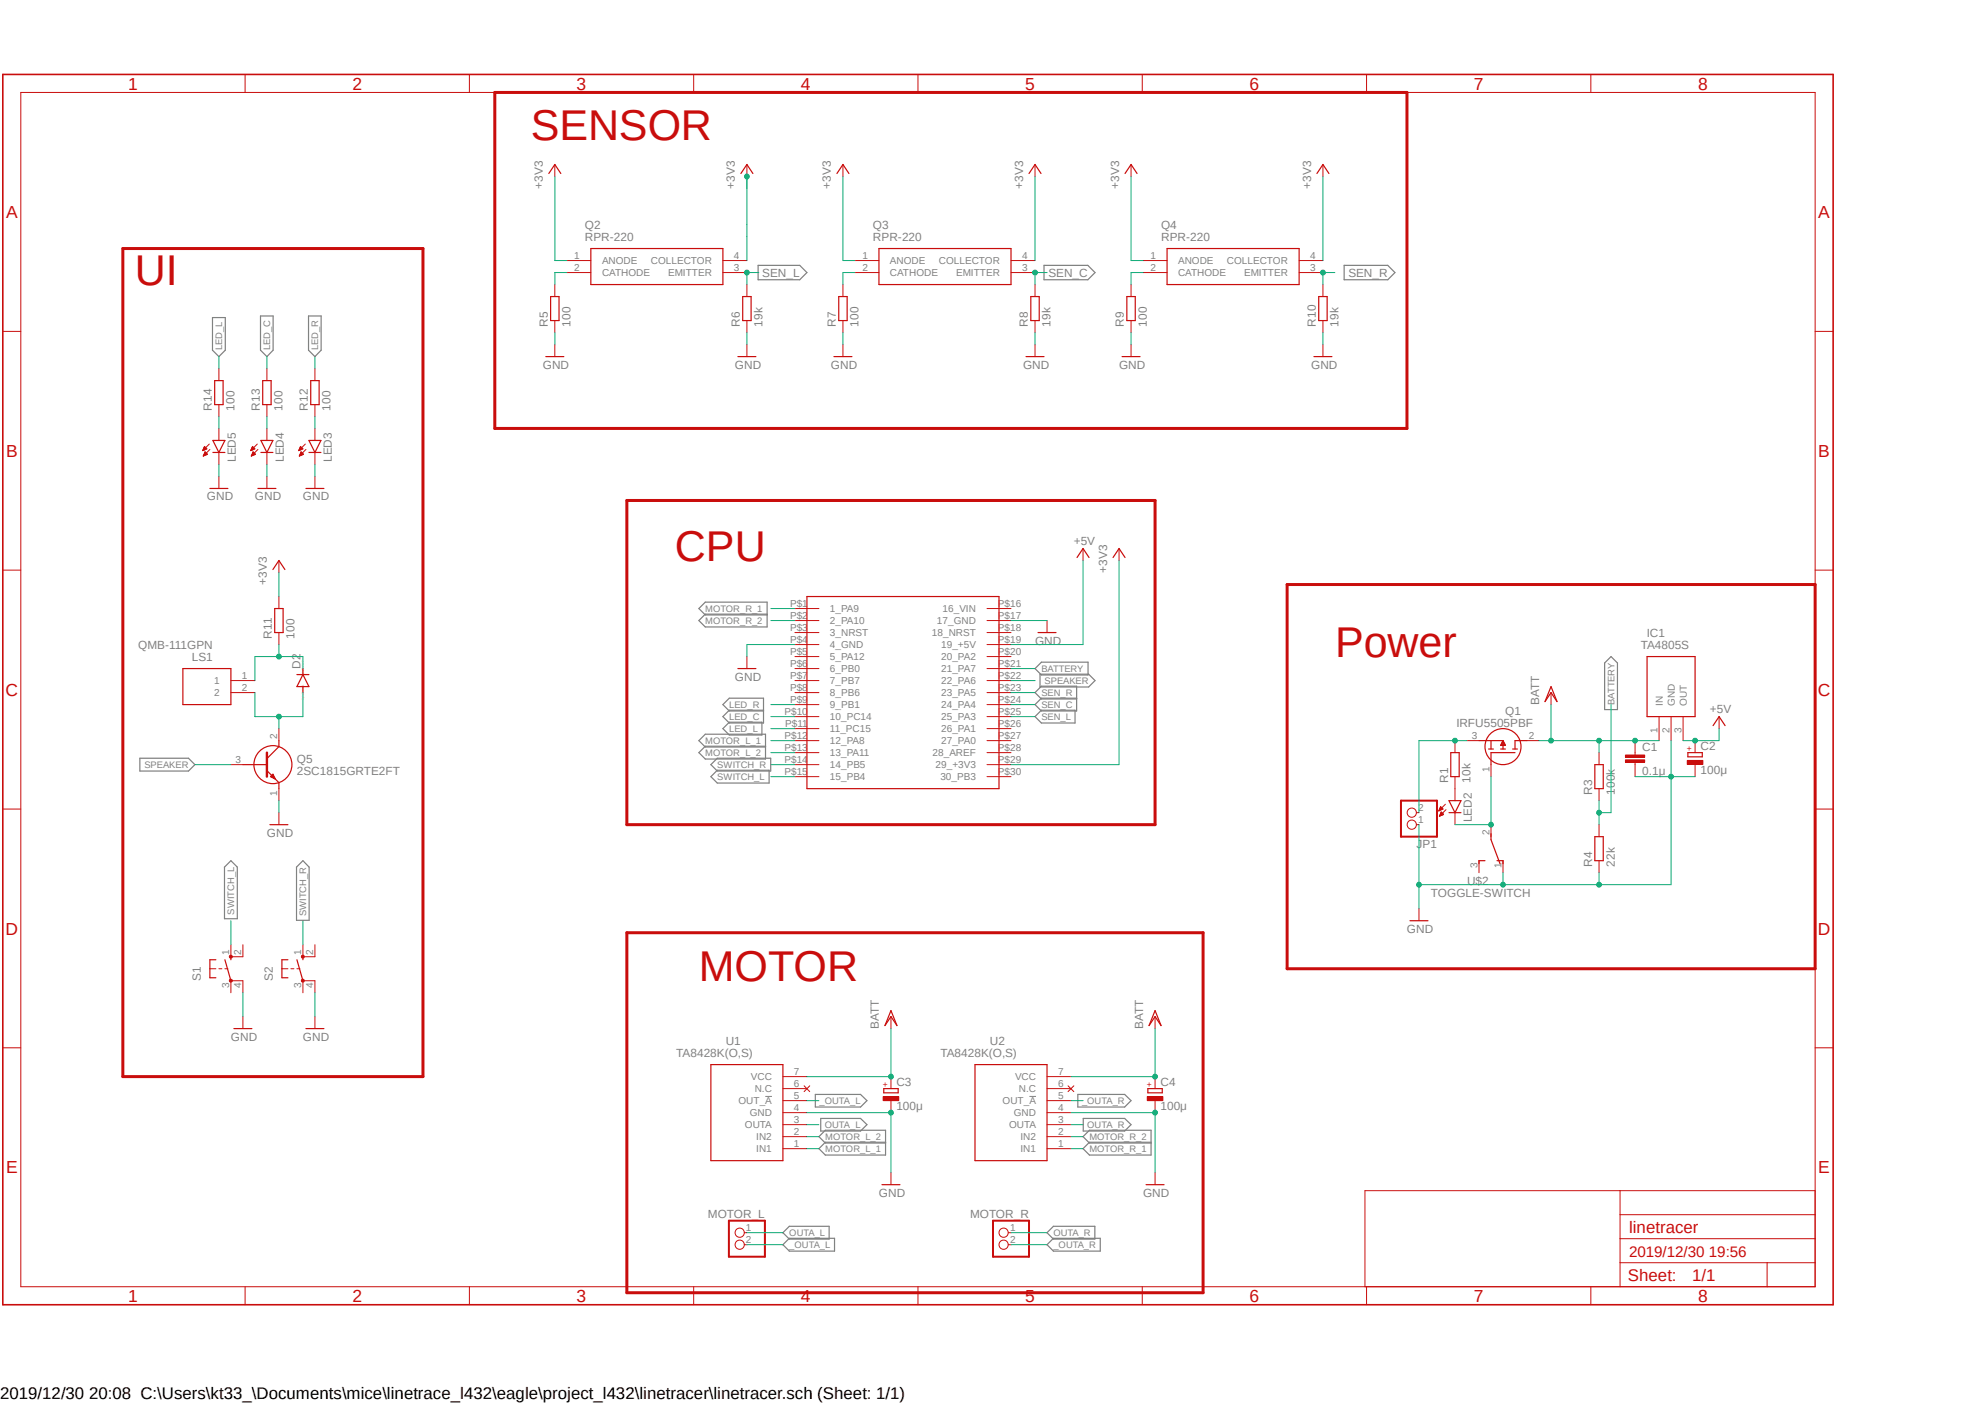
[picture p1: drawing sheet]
<svg xmlns="http://www.w3.org/2000/svg" width="420mm" height="297mm" viewBox="0 0 420 297" stroke-linecap="round" stroke-linejoin="round" font-family="sans-serif">
<defs><g id="words">
<g font-size="9.1" fill="#c90d0c">
<text x="112.3" y="29.7">SENSOR</text>
<text x="28.5" y="60.2">UI</text>
<text x="142.8" y="118.6">CPU</text>
<text x="282.5" y="138.9">Power</text>
<text x="147.9" y="207.5">MOTOR</text>
</g>
<g font-size="3.7" fill="#c90d0c">
<text x="27.1" y="19">1</text>
<text x="74.5" y="19">2</text>
<text x="122" y="19">3</text>
<text x="169.5" y="19">4</text>
<text x="216.9" y="19">5</text>
<text x="264.4" y="19">6</text>
<text x="311.8" y="19">7</text>
<text x="359.3" y="19">8</text>
<text x="1.3" y="46.1">A</text>
<text x="384.7" y="46.1">A</text>
<text x="1.3" y="96.6">B</text>
<text x="384.7" y="96.6">B</text>
<text x="1.2" y="147.2">C</text>
<text x="384.6" y="147.2">C</text>
<text x="1.2" y="197.7">D</text>
<text x="384.6" y="197.7">D</text>
<text x="1.3" y="248.2">E</text>
<text x="384.7" y="248.2">E</text>
<text x="27.1" y="275.4">1</text>
<text x="74.5" y="275.4">2</text>
<text x="122" y="275.4">3</text>
<text x="169.5" y="275.4">4</text>
<text x="216.9" y="275.4">5</text>
<text x="264.4" y="275.4">6</text>
<text x="311.8" y="275.4">7</text>
<text x="359.3" y="275.4">8</text>
</g>
<g font-size="3.6" fill="#c90d0c">
<text x="344.7" y="260.8">linetracer</text>
<text x="344.4" y="271.1">Sheet:</text>
<text x="358" y="270.9">1/1</text>
</g>
<text font-size="3.6" x="0" y="296">2019/12/30 20:08 C:\Users\kt33_\Documents\mice\linetrace_l432\eagle\project_l432\linetracer\linetracer.sch (Sheet: 1/1)</text>
<text font-size="3.2" fill="#c90d0c" x="344.7" y="265.8">2019/12/30 19:56</text>
<g font-size="2.5" fill="#808080">
<text x="114.9" y="39.9" transform="rotate(-90 114.9 39.9)">+3V3</text>
<text x="155.5" y="39.9" transform="rotate(-90 155.5 39.9)">+3V3</text>
<text x="175.8" y="39.9" transform="rotate(-90 175.8 39.9)">+3V3</text>
<text x="216.5" y="39.9" transform="rotate(-90 216.5 39.9)">+3V3</text>
<text x="236.8" y="39.9" transform="rotate(-90 236.8 39.9)">+3V3</text>
<text x="277.4" y="39.9" transform="rotate(-90 277.4 39.9)">+3V3</text>
<text x="123.7" y="50.9">RPR-220</text>
<text x="123.7" y="48.4">Q2</text>
<text x="184.7" y="50.9">RPR-220</text>
<text x="184.7" y="48.4">Q3</text>
<text x="245.7" y="50.9">RPR-220</text>
<text x="245.7" y="48.4">Q4</text>
<text x="161.3" y="58.5">SEN_L</text>
<text x="221.8" y="58.5">SEN_C</text>
<text x="285.3" y="58.5">SEN_R</text>
<text x="115.9" y="69.1" transform="rotate(-90 115.9 69.1)">R5</text>
<text x="120.7" y="69.1" transform="rotate(-90 120.7 69.1)">100</text>
<text x="156.5" y="69.1" transform="rotate(-90 156.5 69.1)">R6</text>
<text x="161.3" y="69.1" transform="rotate(-90 161.3 69.1)">19k</text>
<text x="176.9" y="69.1" transform="rotate(-90 176.9 69.1)">R7</text>
<text x="181.7" y="69.1" transform="rotate(-90 181.7 69.1)">100</text>
<text x="217.5" y="69.1" transform="rotate(-90 217.5 69.1)">R8</text>
<text x="222.3" y="69.1" transform="rotate(-90 222.3 69.1)">19k</text>
<text x="237.8" y="69.1" transform="rotate(-90 237.8 69.1)">R9</text>
<text x="242.6" y="69.1" transform="rotate(-90 242.6 69.1)">100</text>
<text x="278.4" y="69.1" transform="rotate(-90 278.4 69.1)">R10</text>
<text x="283.2" y="69.1" transform="rotate(-90 283.2 69.1)">19k</text>
<text x="114.9" y="78">GND</text>
<text x="155.5" y="78">GND</text>
<text x="175.8" y="78">GND</text>
<text x="216.5" y="78">GND</text>
<text x="236.8" y="78">GND</text>
<text x="277.4" y="78">GND</text>
<text x="44.8" y="86.9" transform="rotate(-90 44.8 86.9)">R14</text>
<text x="49.6" y="86.9" transform="rotate(-90 49.6 86.9)">100</text>
<text x="54.9" y="86.9" transform="rotate(-90 54.9 86.9)">R13</text>
<text x="59.8" y="86.9" transform="rotate(-90 59.8 86.9)">100</text>
<text x="65.1" y="86.9" transform="rotate(-90 65.1 86.9)">R12</text>
<text x="69.9" y="86.9" transform="rotate(-90 69.9 86.9)">100</text>
<text x="49.9" y="97.7" transform="rotate(-90 49.9 97.7)">LED5</text>
<text x="60" y="97.7" transform="rotate(-90 60 97.7)">LED4</text>
<text x="70.2" y="97.7" transform="rotate(-90 70.2 97.7)">LED3</text>
<text x="43.8" y="105.9">GND</text>
<text x="53.9" y="105.9">GND</text>
<text x="64.1" y="105.9">GND</text>
<text x="227.2" y="115.3">+5V</text>
<text x="56.5" y="123.7" transform="rotate(-90 56.5 123.7)">+3V3</text>
<text x="234.2" y="121.1" transform="rotate(-90 234.2 121.1)">+3V3</text>
<text x="29.3" y="137.2">QMB-111GPN</text>
<text x="57.5" y="135.1" transform="rotate(-90 57.5 135.1)">R11</text>
<text x="62.3" y="135.1" transform="rotate(-90 62.3 135.1)">100</text>
<text x="219" y="136.4">GND</text>
<text x="347.1" y="137.2">TA4805S</text>
<text x="348.5" y="134.7">IC1</text>
<text x="40.6" y="139.8">LS1</text>
<text x="63.6" y="141.4" transform="rotate(-90 63.6 141.4)">D2</text>
<text x="155.5" y="144">GND</text>
<text x="325.6" y="149.1" transform="rotate(-90 325.6 149.1)">BATT</text>
<text x="308.1" y="153.8">IRFU5505PBF</text>
<text x="318.5" y="151.2">Q1</text>
<text x="361.8" y="150.8">+5V</text>
<text x="62.8" y="161.4">Q5</text>
<text x="347.5" y="158.8">C1</text>
<text x="359.8" y="158.8">C2</text>
<text x="62.8" y="163.9">2SC1815GRTE2FT</text>
<text x="306.4" y="165.6" transform="rotate(-90 306.4 165.6)">R1</text>
<text x="311.2" y="165.6" transform="rotate(-90 311.2 165.6)">10k</text>
<text x="347.5" y="163.9">0.1μ</text>
<text x="359.8" y="163.8">100μ</text>
<text x="311.4" y="174" transform="rotate(-90 311.4 174)">LED2</text>
<text x="336.9" y="168.1" transform="rotate(-90 336.9 168.1)">R3</text>
<text x="341.6" y="168.1" transform="rotate(-90 341.6 168.1)">100k</text>
<text x="56.5" y="177">GND</text>
<text x="299.7" y="179.4">JP1</text>
<text x="336.9" y="183.3" transform="rotate(-90 336.9 183.3)">R4</text>
<text x="341.6" y="183.3" transform="rotate(-90 341.6 183.3)">22k</text>
<text x="302.8" y="189.7">TOGGLE-SWITCH</text>
<text x="310.4" y="187.2">U$2</text>
<text x="297.7" y="197.3">GND</text>
<text x="42.5" y="207.5" transform="rotate(-90 42.5 207.5)">S1</text>
<text x="57.7" y="207.5" transform="rotate(-90 57.7 207.5)">S2</text>
<text x="48.9" y="220.1">GND</text>
<text x="64.1" y="220.1">GND</text>
<text x="153.5" y="221">U1</text>
<text x="186" y="217.6" transform="rotate(-90 186 217.6)">BATT</text>
<text x="209.4" y="221">U2</text>
<text x="241.9" y="217.6" transform="rotate(-90 241.9 217.6)">BATT</text>
<text x="143.1" y="223.6">TA8428K(O,S)</text>
<text x="199" y="223.6">TA8428K(O,S)</text>
<text x="189.7" y="229.8">C3</text>
<text x="245.5" y="229.8">C4</text>
<text x="189.7" y="234.9">100μ</text>
<text x="245.5" y="234.9">100μ</text>
<text x="149.8" y="257.6">MOTOR_L</text>
<text x="186" y="253.2">GND</text>
<text x="205.2" y="257.6">MOTOR_R</text>
<text x="241.9" y="253.2">GND</text>
</g>
<g font-size="2.1" fill="#808080">
<text x="121.5" y="54.7">1</text>
<text x="121.5" y="57.3">2</text>
<text x="127.4" y="55.9">ANODE</text>
<text x="127.4" y="58.4">CATHODE</text>
<text x="137.7" y="55.9">COLLECTOR</text>
<text x="141.4" y="58.4">EMITTER</text>
<text x="155.3" y="57.3">3</text>
<text x="155.3" y="54.7">4</text>
<text x="182.5" y="54.7">1</text>
<text x="182.5" y="57.3">2</text>
<text x="188.3" y="55.9">ANODE</text>
<text x="188.3" y="58.4">CATHODE</text>
<text x="198.7" y="55.9">COLLECTOR</text>
<text x="202.3" y="58.4">EMITTER</text>
<text x="216.2" y="57.3">3</text>
<text x="216.2" y="54.7">4</text>
<text x="243.4" y="54.7">1</text>
<text x="243.4" y="57.3">2</text>
<text x="249.3" y="55.9">ANODE</text>
<text x="249.3" y="58.4">CATHODE</text>
<text x="259.6" y="55.9">COLLECTOR</text>
<text x="263.2" y="58.4">EMITTER</text>
<text x="277.2" y="57.3">3</text>
<text x="277.2" y="54.7">4</text>
<text x="167.2" y="128.4">P$1</text>
<text x="167.2" y="130.9">P$2</text>
<text x="175.6" y="129.5">1_PA9</text>
<text x="199.4" y="129.5">16_VIN</text>
<text x="211.2" y="128.4">P$16</text>
<text x="211.2" y="130.9">P$17</text>
<text x="167.2" y="133.5">P$3</text>
<text x="167.2" y="136">P$4</text>
<text x="175.6" y="132">2_PA10</text>
<text x="175.6" y="134.6">3_NRST</text>
<text x="175.6" y="137.1">4_GND</text>
<text x="197.2" y="134.6">18_NRST</text>
<text x="198.2" y="132">17_GND</text>
<text x="199.1" y="137.1">19_+5V</text>
<text x="211.2" y="133.5">P$18</text>
<text x="211.2" y="136">P$19</text>
<text x="51.2" y="143.6">1</text>
<text x="167.2" y="138.6">P$5</text>
<text x="167.2" y="141.1">P$6</text>
<text x="167.2" y="143.6">P$7</text>
<text x="175.6" y="139.7">5_PA12</text>
<text x="175.6" y="142.2">6_PB0</text>
<text x="199.1" y="139.7">20_PA2</text>
<text x="199.1" y="142.2">21_PA7</text>
<text x="211.2" y="138.6">P$20</text>
<text x="211.2" y="141.1">P$21</text>
<text x="211.2" y="143.6">P$22</text>
<text x="45.3" y="144.7">1</text>
<text x="45.3" y="147.3">2</text>
<text x="51.2" y="146.2">2</text>
<text x="167.2" y="146.2">P$8</text>
<text x="167.2" y="148.7">P$9</text>
<text x="175.6" y="144.7">7_PB7</text>
<text x="175.6" y="147.3">8_PB6</text>
<text x="175.6" y="149.8">9_PB1</text>
<text x="199.1" y="144.7">22_PA6</text>
<text x="199.1" y="147.3">23_PA5</text>
<text x="199.1" y="149.8">24_PA4</text>
<text x="211.2" y="146.2">P$23</text>
<text x="211.2" y="148.7">P$24</text>
<text x="351.8" y="149.3" transform="rotate(-90 351.8 149.3)">IN</text>
<text x="354.3" y="149.3" transform="rotate(-90 354.3 149.3)">GND</text>
<text x="356.9" y="149.3" transform="rotate(-90 356.9 149.3)">OUT</text>
<text x="166" y="151.3">P$10</text>
<text x="166.2" y="153.8">P$11</text>
<text x="175.6" y="152.4">10_PC14</text>
<text x="175.6" y="154.9">11_PC15</text>
<text x="199.1" y="152.4">25_PA3</text>
<text x="199.1" y="154.9">26_PA1</text>
<text x="211.2" y="151.3">P$25</text>
<text x="211.2" y="153.8">P$26</text>
<text x="350.7" y="155.1" transform="rotate(-90 350.7 155.1)">1</text>
<text x="353.2" y="155.1" transform="rotate(-90 353.2 155.1)">2</text>
<text x="355.8" y="155.1" transform="rotate(-90 355.8 155.1)">3</text>
<text x="49.8" y="161.4">3</text>
<text x="58.6" y="156.3" transform="rotate(-90 58.6 156.3)">2</text>
<text x="166" y="156.3">P$12</text>
<text x="166" y="158.9">P$13</text>
<text x="166" y="161.4">P$14</text>
<text x="175.6" y="157.4">12_PA8</text>
<text x="175.6" y="160">13_PA11</text>
<text x="197.3" y="160">28_AREF</text>
<text x="199.1" y="157.4">27_PA0</text>
<text x="211.2" y="156.3">P$27</text>
<text x="211.2" y="158.9">P$28</text>
<text x="211.2" y="161.4">P$29</text>
<text x="311.4" y="156.3">3</text>
<text x="323.5" y="156.3">2</text>
<text x="166" y="164">P$15</text>
<text x="175.6" y="162.5">14_PB5</text>
<text x="175.6" y="165.1">15_PB4</text>
<text x="197.9" y="162.5">29_+3V3</text>
<text x="199" y="165.1">30_PB3</text>
<text x="211.2" y="164">P$30</text>
<text x="315.1" y="163.3" transform="rotate(-90 315.1 163.3)">1</text>
<text x="58.6" y="168.4" transform="rotate(-90 58.6 168.4)">1</text>
<text x="300.1" y="171.5">2</text>
<text x="300.1" y="174.1">1</text>
<text x="315.1" y="176.6" transform="rotate(-90 315.1 176.6)">2</text>
<text x="312.6" y="183.6" transform="rotate(-90 312.6 183.6)">3</text>
<text x="317.7" y="183.6" transform="rotate(-90 317.7 183.6)">1</text>
<text x="48.5" y="202" transform="rotate(-90 48.5 202)">1</text>
<text x="51" y="202" transform="rotate(-90 51 202)">2</text>
<text x="63.7" y="202" transform="rotate(-90 63.7 202)">1</text>
<text x="66.3" y="202" transform="rotate(-90 66.3 202)">2</text>
<text x="48.5" y="209" transform="rotate(-90 48.5 209)">3</text>
<text x="51" y="209" transform="rotate(-90 51 209)">4</text>
<text x="63.7" y="209" transform="rotate(-90 63.7 209)">3</text>
<text x="66.3" y="209" transform="rotate(-90 66.3 209)">4</text>
<text x="168" y="227.4">7</text>
<text x="223.9" y="227.4">7</text>
<text x="156.3" y="233.6">OUT_A</text>
<text x="158.9" y="228.5">VCC</text>
<text x="159.7" y="231.1">N.C</text>
<text x="168" y="232.5">5</text>
<text x="168" y="230">6</text>
<text x="212.1" y="233.6">OUT_A</text>
<text x="214.8" y="228.5">VCC</text>
<text x="215.6" y="231.1">N.C</text>
<text x="223.9" y="232.5">5</text>
<text x="223.9" y="230">6</text>
<text x="157.6" y="238.7">OUTA</text>
<text x="158.6" y="236.1">GND</text>
<text x="168" y="237.6">3</text>
<text x="168" y="235">4</text>
<text x="213.5" y="238.7">OUTA</text>
<text x="214.5" y="236.1">GND</text>
<text x="223.9" y="237.6">3</text>
<text x="223.9" y="235">4</text>
<text x="160" y="243.8">IN1</text>
<text x="160" y="241.2">IN2</text>
<text x="168" y="242.7">1</text>
<text x="168" y="240.1">2</text>
<text x="215.9" y="243.8">IN1</text>
<text x="215.9" y="241.2">IN2</text>
<text x="223.9" y="242.7">1</text>
<text x="223.9" y="240.1">2</text>
<text x="157.8" y="260.4">1</text>
<text x="157.8" y="263">2</text>
<text x="213.7" y="260.4">1</text>
<text x="213.7" y="263">2</text>
</g>
<g font-size="2" fill="#808080">
<text x="47" y="74.1" transform="rotate(-90 47 74.1)">LED_L</text>
<text x="57.2" y="74.1" transform="rotate(-90 57.2 74.1)">LED_C</text>
<text x="67.3" y="74.1" transform="rotate(-90 67.3 74.1)">LED_R</text>
<text x="149.2" y="129.5">MOTOR_R_1</text>
<text x="149.2" y="132">MOTOR_R_2</text>
<text x="220.3" y="142.2">BATTERY</text>
<text x="154.3" y="149.8">LED_R</text>
<text x="220.3" y="147.2">SEN_R</text>
<text x="220.3" y="149.8">SEN_C</text>
<text x="221" y="144.7">SPEAKER</text>
<text x="341.6" y="149.1" transform="rotate(-90 341.6 149.1)">BATTERY</text>
<text x="154.3" y="152.3">LED_C</text>
<text x="154.3" y="154.9">LED_L</text>
<text x="220.3" y="152.3">SEN_L</text>
<text x="149.2" y="157.4">MOTOR_L_1</text>
<text x="149.2" y="159.9">MOTOR_L_2</text>
<text x="30.6" y="162.5">SPEAKER</text>
<text x="151.8" y="162.5">SWITCH_R</text>
<text x="151.8" y="165">SWITCH_L</text>
<text x="49.6" y="193.5" transform="rotate(-90 49.6 193.5)">SWITCH_L</text>
<text x="64.8" y="193.8" transform="rotate(-90 64.8 193.8)">SWITCH_R</text>
<text x="173.4" y="233.6">_OUTA_L</text>
<text x="228.9" y="233.6">_OUTA_R</text>
<text x="174.5" y="238.7">OUTA_L</text>
<text x="230" y="238.7">OUTA_R</text>
<text x="174.6" y="243.7">MOTOR_L_1</text>
<text x="174.6" y="241.2">MOTOR_L_2</text>
<text x="230.5" y="243.7">MOTOR_R_1</text>
<text x="230.5" y="241.2">MOTOR_R_2</text>
<text x="167" y="261.5">OUTA_L</text>
<text x="222.9" y="261.5">OUTA_R</text>
<text x="167" y="264">_OUTA_L</text>
<text x="222.9" y="264">_OUTA_R</text>
</g>
<g font-size="1.8" fill="#c90d0c">
<text x="358.1" y="158.8" transform="rotate(-90 358.1 158.8)">+</text>
<text x="187.9" y="229.9" transform="rotate(-90 187.9 229.9)">+</text>
<text x="243.8" y="229.9" transform="rotate(-90 243.8 229.9)">+</text>
</g>
<g font-size=".6" fill="#ffba08">
<text x="64.3" y="143.1" transform="rotate(-90 64.3 143.1)">SpiceOrder 2</text>
<text x="64.3" y="148.1" transform="rotate(-90 64.3 148.1)">SpiceOrder 1</text>
</g>
</g></defs>
<path d="M0 15.4l388.2 261.2M388.2 15.4l-388.2 261.2" fill="none" stroke="#fff" stroke-width=".21"/>
<path d="M161.9 231.9h1.4M217.8 231.9h1.4" fill="none" stroke="#808080" stroke-width=".21"/>
<g fill="none" stroke="#808080" stroke-width=".25">
<path d="M160.4 56.1h8.8l1.5 1.6-1.5 1.5h-8.8zM220.9 56.1h9.3l1.5 1.6-1.5 1.5h-9.3zM284.4 56.1h9.2l1.5 1.6-1.5 1.5h-9.2zM45 67.2h2.7v6.9l-1.4 1.3-1.3-1.3zM55.1 66.8h2.7v7.3l-1.3 1.3-1.4-1.3zM65.3 66.8h2.6v7.3l-1.3 1.3-1.3-1.3zM162.3 129.9h-13.1l-1.3 1.4 1.3 1.3h13.1v-5.2h-13.1l-1.3 1.3 1.3 1.4h13.1M340.9 138.9l1.3 1.4v9.8h-2.7v-9.8zM153 154.1l1.3-1.3h6.9v2.7h-6.9zM161.5 150.2h-7.2l-1.3 1.4 1.3 1.4h7.2v-5.3h-7.2l-1.3 1.4 1.3 1.3h7.2M162 157.9h-12.8l-1.3 1.3 1.3 1.4h12.8v-5.3h-12.8l-1.3 1.4 1.3 1.3h12.8M219 141.4l1.3-1.3h9.9v2.7h-9.9z"/>
<path d="M219 151.6l1.3-1.4h7.2v2.8h-7.2zM220 142.6h10.3l1.4 1.4-1.4 1.3h-10.3zM227.8 147.7h-7.5l-1.3 1.4 1.3 1.3h7.5v-5.2h-7.5l-1.3 1.3 1.3 1.4h7.5M29.6 160.4h10.3l1.3 1.4-1.3 1.3h-10.3zM150.4 161.8l1.4-1.4h11.3v2.7h-11.3zM150.4 164.3l1.4-1.4h10.9v2.8h-10.9zM48.9 182.1l1.3 1.3v11h-2.7v-11zM64.1 182.1l1.3 1.3v11.3h-2.7v-11.3zM172.5 231.5h9.6l1.3 1.3-1.3 1.4h-9.6zM173.7 236.6h8.4l1.3 1.3-1.3 1.4h-8.4zM228 231.5h10l1.3 1.3-1.3 1.4h-10zM229.2 236.6h8.8l1.3 1.3-1.3 1.4h-8.8z"/>
<path d="M187.4 241.6h-12.8l-1.3 1.4 1.3 1.3h12.8v-5.2h-12.8l-1.3 1.4 1.3 1.3h12.8M243.5 241.6h-13l-1.3 1.4 1.3 1.3h13v-5.2h-13l-1.3 1.4 1.3 1.3h13M165.7 260.8l1.3-1.4h8.4v2.7h-8.4zM167 262h9.6v2.7h-9.6l-1.3-1.4zM221.5 263.3l1.4-1.3h9.9v2.7h-9.9zM221.5 260.8l1.4-1.4h8.7v2.7h-8.7z"/>
</g>
<path d="M104.7 19.6h193v71h-193zM26 52.6h63.5v175.2h-63.5zM132.6 105.9h111.8v68.6h-111.8zM272.3 123.7h111.7v81.2h-111.7zM132.6 197.3h122v76.2h-122z" fill="none" stroke="#c90d0c" stroke-width=".64"/>
<g fill="none" stroke="#c90d0c" stroke-width=".21">
<path d="M4.4 19.6h379.6v252.6h-379.6zM51.9 15.7v3.9M99.3 15.7v3.9M146.8 15.7v3.9M194.2 15.7v3.9M241.7 15.7v3.9M289.1 15.7v3.9M336.6 15.7v3.9M.6 70.1h3.8M384 70.1h3.9M46.3 100.8v2.5M56.5 100.8v2.5"/>
<path d="M66.6 100.8v2.5M229.2 116v2.6M236.8 116v2.6M.6 120.6h3.8M158 138.9v2.5M168.2 128.7h5.1M168.2 131.3h5.1M168.2 133.8h5.1M168.2 136.4h5.1M168.2 138.9h5.1M208.8 128.7h5.1M208.8 131.3h5.1"/>
<path d="M208.8 133.8h5.1M208.8 136.4h5.1M208.8 138.9h5.1M221.5 131.3v2.5M384 120.6h3.9M168.2 141.4h5.1M168.2 144h5.1M168.2 146.5h5.1M168.2 149.1h5.1M168.2 151.6h5.1M168.2 154.1h5.1M168.2 156.7h5.1"/>
<path d="M168.2 159.2h5.1M208.8 141.4h5.1M208.8 144h5.1M208.8 146.5h5.1M208.8 149.1h5.1M208.8 151.6h5.1M208.8 154.1h5.1M208.8 156.7h5.1M208.8 159.2h5.1M.6 171.2h3.8M168.2 161.8h5.1M168.2 164.3h5.1"/>
<path d="M208.8 161.8h5.1M208.8 164.3h5.1M384 171.2h3.9M44.4 204.9h1.3M46.3 204.9h.6M47.6 204.9h.6M48.9 202.4h2.5M48.9 207.5h2.5M.6 221.7h3.8M384 221.7h3.9M342.8 251.9v20.3M342.8 257h41.2"/>
<path d="M384 251.9h-95.2v20.3M51.9 272.2v3.8M99.3 272.2v3.8M146.8 272.2v3.8M194.2 272.2v3.8M241.7 272.2v3.8M289.1 272.2v3.8M336.6 272.2v3.8M342.8 267.1h41.2M342.8 262h41.2M373.9 267.1v5.1"/>
</g>
<path d="M44.4 103.3h3.8M54.6 103.3h3.8M64.7 103.3h3.8M227.9 117.9l1.3-1.9 1.2 1.9M235.5 117.9l1.3-1.9 1.2 1.9M170.7 126.2h40.7v40.6h-40.7zM219.6 133.8h3.8M156.1 141.4h3.8M45.7 203h-1.3v3.8h1.3M47.6 203l1.3 4.5M48.9 202.4v.6" fill="none" stroke="#c90d0c" stroke-width=".25"/>
<path d="M.6 15.7h387.3v260.3h-387.3z" fill="none" stroke="#c90d0c" stroke-width=".34"/>
<path d="M48.6 207.2h.5l.1 .3-.1 .2h-.5z" fill-rule="evenodd" fill="#c90d0c"/>
<path d="M48.6 207.2h.5l.1 .3-.1 .2h-.5z" fill="none" stroke="#c90d0c" stroke-width=".21"/>
<path d="M48.6 202.1h.5l.1 .3-.1 .2h-.5z" fill-rule="evenodd" fill="#c90d0c"/>
<path d="M48.9 199.9v2.5M51.4 199.9v2.5M48.6 202.1h.5l.1 .3-.1 .2h-.5zM48.9 207.5v2.5M51.4 207.5v2.5M51.4 215.1v2.5M59.6 204.9h1.3M61.6 204.9h.6M62.8 204.9h.7M64.1 202.4h2.5M64.1 207.5h2.5" fill="none" stroke="#c90d0c" stroke-width=".21"/>
<path d="M49.5 217.6h3.8M60.9 203h-1.3v3.8h1.3M62.8 203l1.3 4.5M64.1 202.4v.6" fill="none" stroke="#c90d0c" stroke-width=".25"/>
<path d="M63.8 207.2h.5v.5h-.5z" fill-rule="evenodd" fill="#c90d0c"/>
<path d="M63.8 207.2h.5v.5h-.5z" fill="none" stroke="#c90d0c" stroke-width=".21"/>
<path d="M63.8 202.1h.5v.5h-.5z" fill-rule="evenodd" fill="#c90d0c"/>
<g fill="none" stroke="#c90d0c" stroke-width=".21">
<path d="M117.4 34.8v2.5M158 34.8v2.5M178.4 34.8v2.5M219 34.8v2.5M239.3 34.8v2.5M279.9 34.8v2.5M119.9 55.1h5.1M119.9 57.7h5.1M153 55.1h5M153 57.7h5M180.9 55.1h5.1M180.9 57.7h5.1"/>
<path d="M213.9 55.1h5.1M213.9 57.7h5.1M241.9 55.1h5M241.9 57.7h5M274.9 55.1h5M274.9 57.7h5M117.4 60.2v2.5M117.4 67.8v2.6M117.4 72.9v2.5M158 60.2v2.5M158 67.8v2.6M158 72.9v2.5"/>
<path d="M178.4 60.2v2.5M178.4 67.8v2.6M178.4 72.9v2.5M219 60.2v2.5M219 67.8v2.6M219 72.9v2.5M239.3 60.2v2.5M239.3 67.8v2.6M239.3 72.9v2.5M279.9 60.2v2.5M279.9 67.8v2.6M279.9 72.9v2.5"/>
<path d="M307.8 156.7v2.5M310.4 156.7h2.5M323.1 156.7h2.5M338.3 159.2v2.6M345.9 159.2v.5M351 151.6v5.1M353.6 151.6v5.1M356.1 151.6v5.1M307.8 164.3v2.5M315.5 161.8v2.5M315.5 174.5v2.5M338.3 166.8v2.6"/>
<path d="M338.3 174.5v2.5M345.9 161.2v.6M64.1 199.9v2.5M66.6 199.9v2.5M312.9 182.1v2.5M318 182.1v2.5M338.3 182.1v2.5M63.8 202.1h.5v.5h-.5zM64.1 207.5v2.5M66.6 207.5v2.5M66.6 215.1v2.5"/>
</g>
<g fill="none" stroke="#c90d0c" stroke-width=".25">
<path d="M116.1 36.7l1.3-1.9 1.3 1.9M156.8 36.7l1.2-1.9 1.3 1.9M177.1 36.7l1.3-1.9 1.2 1.9M217.7 36.7l1.3-1.9 1.3 1.9M238 36.7l1.3-1.9 1.3 1.9M278.6 36.7l1.3-1.9 1.3 1.9M125 52.6h28v7.6h-28zM186 52.6h27.9v7.6h-27.9zM246.9 52.6h28v7.6h-28zM115.5 75.4h3.8M116.5 62.7h1.8v5.1h-1.8zM156.1 75.4h3.8"/>
<path d="M157.1 62.7h1.8v5.1h-1.8zM176.4 75.4h3.9M177.5 62.7h1.7v5.1h-1.7zM217.1 75.4h3.8M218.1 62.7h1.8v5.1h-1.8zM237.4 75.4h3.8M238.4 62.7h1.8v5.1h-1.8zM278 75.4h3.8M279 62.7h1.8v5.1h-1.8zM348.5 138.9h10.1v12.7h-10.1zM307 159.2h1.7v5.1h-1.7zM312.9 156.7h5.1"/>
<path d="M315 158.5h1M315.5 156.7v1.8M317.5 158.5h1M317.6 157.6h.9M317.7 157.4h.7M317.8 157.2h.5M317.8 157h.4M318 156.8h.1M318 156.7v1.8M318 156.7l.5 1h-1zM320 158.5h1.1M320.5 159.2h-5v2.6"/>
<path d="M323.1 156.7h-2.6v1.8M315.5 176.4v1.2l1.9 5.1M337.4 177h1.8v5.1h-1.8zM337.4 161.8h1.8v5h-1.8zM314.2 182.1h-1.3v.6M316.7 182.1h1.3v.6M64.7 217.6h3.8"/>
<circle cx="318" cy="157.9" r="3.8"/>
</g>
<path d="M343.9 160.7h4.1v.5h-4.1z" fill-rule="evenodd" fill="#c90d0c"/>
<path d="M343.9 160.7h4.1v.5h-4.1z" fill="none" stroke="#c90d0c" stroke-width=".21"/>
<path d="M343.9 159.7h4.1v.5h-4.1z" fill-rule="evenodd" fill="#c90d0c"/>
<g fill="none" stroke="#c90d0c" stroke-width=".21">
<path d="M343.9 159.7h4.1v.5h-4.1zM345.9 156.7v2.5M363.7 151.6v2.5M304.4 171.5h.1M304.5 171.4h.2M304.5 171.3h.4M304.5 171.2h.6M304.6 171.2h.7M304.6 172.6h.2M304.6 171.1h.7M304.6 172.5h.4M304.7 171h.5"/>
<path d="M304.7 172.4h.5M304.7 170.9h.4M304.7 172.3h.7M304.8 170.8h.2M304.8 172.2h.6M304.8 170.6l.5 .6-.9 .3zM304.8 170.7h.1M304.8 172.1h.5M304.8 172h.4M304.8 172h.3M304.9 171.9h.2M304.9 171.8l.5 .5-.9 .4z"/>
<path d="M305.8 170.1l-1.4 1.4M305.9 171.3l-1.4 1.4M307.8 166.8v2.6M307.8 171.9v2.6M345.9 161.8v2.5M300.2 192.2v2.6"/>
</g>
<path d="M357.1 159.2h3.1v.9h-3.1zM362.5 153.5l1.2-1.9 1.3 1.9M306.6 169.4h2.5l-1.3 2.5zM306.6 171.9h2.5M298.3 194.8h3.8" fill="none" stroke="#c90d0c" stroke-width=".25"/>
<path d="M357 160.9h3.3v.8h-3.3z" fill-rule="evenodd" fill="#c90d0c"/>
<g fill="none" stroke="#c90d0c" stroke-width=".21">
<path d="M59 118.6v2.5M59 126.2v2.5M59 133.8v2.6M48.9 144h5M48.9 146.5h5M59 154.1v2.6M328.2 146.5v2.6M358.6 156.7v2.5M48.9 161.8h2.5M59 166.8v2.6M59 171.9v2.6M357 160.9h3.3v.8h-3.3z"/>
<path d="M358.6 161.8v2.5M221.5 237.9h5.1M221.5 235.4h5.1M221.5 232.8h5.1M221.5 230.3h5.1M221.5 227.8h5.1M226 229.7l1.2 1.2M227.2 229.7l-1.2 1.2M221.5 243h5.1M221.5 240.5h5.1M213.4 260.8h.5M213.4 263.3h.5"/>
<circle cx="212.3" cy="260.8" r=".98"/>
<circle cx="212.3" cy="263.3" r=".98"/>
</g>
<g fill="none" stroke="#c90d0c" stroke-width=".25">
<path d="M57.7 120.5l1.3-1.9 1.3 1.9M58.1 128.7h1.8v5.1h-1.8zM38.7 141.4h10.2v7.7h-10.2zM59 156.7v1.2l-2.5 2.6M328.2 145.2l1.2 3.2-1.2-1.9-1.3 1.9zM51.4 161.8h5.1M56.5 163l2.5 2.6v1.2M57.1 174.5h3.8M57.3 164.3h.7M57.4 164h.5M57.5 164.4h.5M57.7 163.9h.1"/>
<path d="M57.7 163.8l.6 1-1.1-.5zM57.9 164.6h.3M206.3 225.2h15.2v20.3h-15.2zM242.9 230.3h3v.9h-3z"/>
<circle cx="57.7" cy="161.8" r="4"/>
</g>
<path d="M56.5 159.2v5.1" fill="none" stroke="#c90d0c" stroke-width=".51"/>
<path d="M210.1 258.2h7.6v7.7h-7.6z" fill="none" stroke="#c90d0c" stroke-width=".42"/>
<path d="M242.7 232h3.3v.8h-3.3z" fill-rule="evenodd" fill="#c90d0c"/>
<g fill="none" stroke="#c90d0c" stroke-width=".21">
<path d="M244.4 215.1v2.5M165.7 237.9h5M165.7 235.4h5M165.7 232.8h5M165.7 230.3h5M165.7 227.8h5M170.1 229.7l1.2 1.2M171.3 229.7l-1.2 1.2M242.7 232h3.3v.8h-3.3zM244.4 227.8v2.5M244.4 232.8v2.6M165.7 243h5"/>
<path d="M165.7 240.5h5M244.4 248.1v2.5M157.5 260.8h.5M157.5 263.3h.5"/>
<circle cx="156.5" cy="260.8" r=".98"/>
<circle cx="156.5" cy="263.3" r=".98"/>
</g>
<path d="M244.4 213.8l1.3 3.2-1.3-1.9-1.3 1.9zM150.4 225.2h15.3v20.3h-15.3zM187 230.3h3v.9h-3zM242.5 250.6h3.8" fill="none" stroke="#c90d0c" stroke-width=".25"/>
<path d="M154.2 258.2h7.6v7.7h-7.6z" fill="none" stroke="#c90d0c" stroke-width=".42"/>
<path d="M186.9 232h3.3v.8h-3.3z" fill-rule="evenodd" fill="#c90d0c"/>
<g fill="none" stroke="#c90d0c" stroke-width=".21">
<path d="M46.3 78v2.5M56.5 78v2.5M66.6 78v2.5M42.9 95.3h.2M42.9 95.2h.4M43 95.1h.4M43 95h.6M43 96.4h.1M43.1 94.9h.6M43.1 96.4h.2M43.1 94.8h.5M43.1 96.3h.5"/>
<path d="M43.1 94.7h.5M43.1 96.2h.7M43.2 94.7h.2M43.2 96.1h.7M43.2 94.6h.1M43.2 96h.6M43.3 95.9h.4M43.3 94.4l.5 .6-.9 .3zM43.3 95.8h.3M43.3 95.7h.2M43.3 95.6h.1M43.4 95.6l.5 .5-.9 .4z"/>
<path d="M44.3 93.9l-1.4 1.4M44.4 95.1l-1.4 1.4M46.3 85.6v2.5M46.3 90.6v2.6M46.3 95.7v2.6M53 95.3h.2M53.1 95.2h.3M53.1 95.1h.5M53.2 95h.6M53.2 96.4h.1M53.2 94.9h.7M53.2 96.4h.3"/>
<path d="M53.3 94.8h.5M53.3 96.3h.4M53.3 94.7h.4M53.3 96.2h.6M53.3 94.7h.3M53.3 96.1h.7M53.4 94.6h.1M53.4 96h.5M53.4 95.9h.4M53.4 94.4l-.4 .9M53.4 94.4l.5 .6-.9 .3M53.4 94.5h.1"/>
<path d="M53.5 95.8h.3M53.5 95.7h.2M53.5 95.6h.1M53.6 95.6l.5 .5-.9 .4zM54.4 93.9l-1.4 1.4M54.6 95.1l-1.4 1.4M56.5 85.6v2.5M56.5 90.6v2.6M56.5 95.7v2.6M63.2 95.3h.1M63.2 95.2h.3M63.3 95.1h.5"/>
<path d="M63.3 95h.7M63.3 96.4h.2M63.4 94.9h.7M63.4 96.4h.3M63.4 94.8h.5M63.4 96.3h.5M63.5 94.7h.3M63.5 96.2h.6M63.5 96.1h.7M63.5 94.6h.2M63.5 94.5h.1M63.5 96h.6"/>
<path d="M63.6 94.4l-.4 .9M63.6 94.4l.5 .6-.9 .3M63.6 95.9h.4M63.6 95.8h.3M63.6 95.7h.2M63.7 95.6h.1M63.7 95.6l.5 .5-.9 .4zM64.6 93.9l-1.4 1.4M64.7 95.1l-1.4 1.4M66.6 85.6v2.5M66.6 90.6v2.6M66.6 95.7v2.6"/>
<path d="M299.7 174.5h.5M299.7 171.9h.5M188.5 215.1v2.5M186.9 232h3.3v.8h-3.3zM188.5 227.8v2.5M188.5 232.8v2.6M188.5 248.1v2.5"/>
<circle cx="298.7" cy="174.5" r=".98"/>
<circle cx="298.7" cy="171.9" r=".98"/>
</g>
<g fill="none" stroke="#c90d0c" stroke-width=".25">
<path d="M45 95.7h2.6M45 93.2h2.6l-1.3 2.5zM45.4 80.5h1.8v5.1h-1.8zM55.2 95.7h2.5M55.2 93.2h2.5l-1.2 2.5zM55.6 80.5h1.8v5.1h-1.8zM65.4 93.2h2.5l-1.3 2.5zM65.4 95.7h2.5M65.7 80.5h1.8v5.1h-1.8zM62.8 142.7h2.6M64.1 142.7l1.3 2.5h-2.6zM64.1 141.4v1.3"/>
<path d="M64.1 145.2v1.3M188.5 213.8l1.3 3.2-1.3-1.9-1.3 1.9zM186.6 250.6h3.8"/>
</g>
<path d="M296.4 169.4h7.6v7.6h-7.6z" fill="none" stroke="#c90d0c" stroke-width=".42"/>
<path d="M325.6 156.7h12.7" fill="none" stroke="#0dab76" stroke-width=".21"/>
<circle cx="328.2" cy="156.7" r=".51" fill="#0dab76"/>
<g fill="none" stroke="#0dab76" stroke-width=".21">
<path d="M345.9 156.7h-7.6v2.5"/>
<circle cx="328.2" cy="156.7" r=".51"/>
</g>
<circle cx="338.3" cy="156.7" r=".51" fill="#0dab76"/>
<g fill="none" stroke="#0dab76" stroke-width=".21">
<path d="M345.9 156.7h5.1"/>
<circle cx="338.3" cy="156.7" r=".51"/>
</g>
<circle cx="345.9" cy="156.7" r=".51" fill="#0dab76"/>
<g fill="none" stroke="#0dab76" stroke-width=".21">
<path d="M328.2 149.1v7.6M244.4 217.6v10.2h-17.8"/>
<circle cx="345.9" cy="156.7" r=".51"/>
</g>
<circle cx="244.4" cy="227.8" r=".51" fill="#0dab76"/>
<g fill="none" stroke="#0dab76" stroke-width=".21">
<path d="M188.5 217.6v10.2h-17.8"/>
<circle cx="244.4" cy="227.8" r=".51"/>
</g>
<circle cx="188.5" cy="227.8" r=".51" fill="#0dab76"/>
<g fill="none" stroke="#0dab76" stroke-width=".21">
<path d="M213.9 141.4h5.1M338.3 169.4v5.1M338.3 171.9h2.6"/>
<circle cx="188.5" cy="227.8" r=".51"/>
</g>
<circle cx="338.3" cy="171.9" r=".51" fill="#0dab76"/>
<g fill="none" stroke="#0dab76" stroke-width=".21">
<path d="M117.4 70.4v2.5M158 70.4v2.5M178.4 70.4v2.5M219 70.4v2.5M239.3 70.4v2.5M279.9 70.4v2.5M46.3 98.3v2.5M56.5 98.3v2.5M66.6 98.3v2.5M168.2 136.4h-10.2v2.5M213.9 131.3h7.6M340.9 149.1v22.8"/>
<path d="M300.2 174.5v12.7h17.8v-2.6M51.4 210v5.1M66.6 210v5.1"/>
<circle cx="338.3" cy="171.9" r=".51"/>
</g>
<circle cx="318" cy="187.2" r=".51" fill="#0dab76"/>
<g fill="none" stroke="#0dab76" stroke-width=".21">
<path d="M353.6 156.7v30.5h-35.6M338.3 184.6v2.6"/>
<circle cx="318" cy="187.2" r=".51"/>
</g>
<circle cx="338.3" cy="187.2" r=".51" fill="#0dab76"/>
<g fill="none" stroke="#0dab76" stroke-width=".21">
<path d="M345.9 164.3h7.7"/>
<circle cx="338.3" cy="187.2" r=".51"/>
</g>
<circle cx="353.6" cy="164.3" r=".51" fill="#0dab76"/>
<g fill="none" stroke="#0dab76" stroke-width=".21">
<path d="M353.6 164.3h5M300.2 187.2v5"/>
<circle cx="353.6" cy="164.3" r=".51"/>
</g>
<circle cx="300.2" cy="187.2" r=".51" fill="#0dab76"/>
<g fill="none" stroke="#0dab76" stroke-width=".21">
<path d="M59 169.4v2.5M226.6 235.4h17.8v12.7"/>
<circle cx="300.2" cy="187.2" r=".51"/>
</g>
<circle cx="244.4" cy="235.4" r=".51" fill="#0dab76"/>
<g fill="none" stroke="#0dab76" stroke-width=".21">
<path d="M170.7 235.4h17.8v12.7"/>
<circle cx="244.4" cy="235.4" r=".51"/>
</g>
<circle cx="188.5" cy="235.4" r=".51" fill="#0dab76"/>
<g fill="none" stroke="#0dab76" stroke-width=".21">
<path d="M229.2 118.6v17.8h-15.3M363.7 154.1v2.6h-7.6"/>
<circle cx="188.5" cy="235.4" r=".51"/>
</g>
<circle cx="358.6" cy="156.7" r=".51" fill="#0dab76"/>
<g fill="none" stroke="#0dab76" stroke-width=".21">
<path d="M117.4 37.3v17.8h2.5M158 37.3v17.8M178.4 37.3v17.8h2.5M239.3 37.3v17.8h2.6M236.8 118.6v43.2h-22.9"/>
<circle cx="358.6" cy="156.7" r=".51"/>
</g>
<circle cx="158" cy="37.3" r=".51" fill="#0dab76"/>
<g fill="none" stroke="#0dab76" stroke-width=".21">
<path d="M219 37.3v17.8M279.9 37.3v17.8M282.4 57.7h-2.5v2.5M59 121.1v5.1M213.9 146.5h5.1"/>
<circle cx="158" cy="37.3" r=".51"/>
</g>
<circle cx="279.9" cy="57.7" r=".51" fill="#0dab76"/>
<g fill="none" stroke="#0dab76" stroke-width=".21">
<path d="M221.5 57.7h-2.5v2.5M213.9 149.1h5.1"/>
<circle cx="279.9" cy="57.7" r=".51"/>
</g>
<circle cx="219" cy="57.7" r=".51" fill="#0dab76"/>
<g fill="none" stroke="#0dab76" stroke-width=".21">
<path d="M160.6 57.7h-2.6v2.5M213.9 151.6h5.1"/>
<circle cx="219" cy="57.7" r=".51"/>
</g>
<circle cx="158" cy="57.7" r=".51" fill="#0dab76"/>
<g fill="none" stroke="#0dab76" stroke-width=".21">
<path d="M119.9 57.7h-2.5v2.5M180.9 57.7h-2.5v2.5M241.9 57.7h-2.6v2.5M46.3 75.4v2.6M56.5 75.4v2.6M66.6 75.4v2.6M46.3 88.1v2.5M56.5 88.1v2.5M66.6 88.1v2.5M163.1 128.7h5.1M163.1 131.3h5.1M163.1 149.1h5.1"/>
<path d="M163.1 151.6h5.1M163.1 154.1h5.1M163.1 156.7h5.1M163.1 159.2h5.1M213.9 144h5.1M310.4 156.7h-10.2v15.2M41.2 161.8h7.7M163.1 161.8h5.1M163.1 164.3h5.1M48.9 194.8v5.1M64.1 194.8v5.1M170.7 243h2.6"/>
<path d="M170.7 240.5h2.6M226.6 243h2.6M226.6 240.5h2.6"/>
<circle cx="158" cy="57.7" r=".51"/>
</g>
<circle cx="307.8" cy="156.7" r=".51" fill="#0dab76"/>
<g fill="none" stroke="#0dab76" stroke-width=".21">
<path d="M315.5 164.3v10.2h-7.7"/>
<circle cx="307.8" cy="156.7" r=".51"/>
</g>
<circle cx="315.5" cy="174.5" r=".51" fill="#0dab76"/>
<g fill="none" stroke="#0dab76" stroke-width=".21">
<path d="M59 136.4v2.5M64.1 141.4v-2.5h-10.2v5.1"/>
<circle cx="315.5" cy="174.5" r=".51"/>
</g>
<circle cx="59" cy="138.9" r=".51" fill="#0dab76"/>
<g fill="none" stroke="#0dab76" stroke-width=".21">
<path d="M53.9 146.5v5.1h10.2v-5.1M59 151.6v2.5"/>
<circle cx="59" cy="138.9" r=".51"/>
</g>
<circle cx="59" cy="151.6" r=".51" fill="#0dab76"/>
<g fill="none" stroke="#0dab76" stroke-width=".21">
<path d="M170.7 232.8h2.6M170.7 237.9h2.6M226.6 232.8h2.6M226.6 237.9h2.6M158 263.3h7.7M158 260.8h7.7M213.9 263.3h7.6M213.9 260.8h7.6"/>
<circle cx="59" cy="151.6" r=".51"/>
</g>
<use href="#words"/>
</svg>
